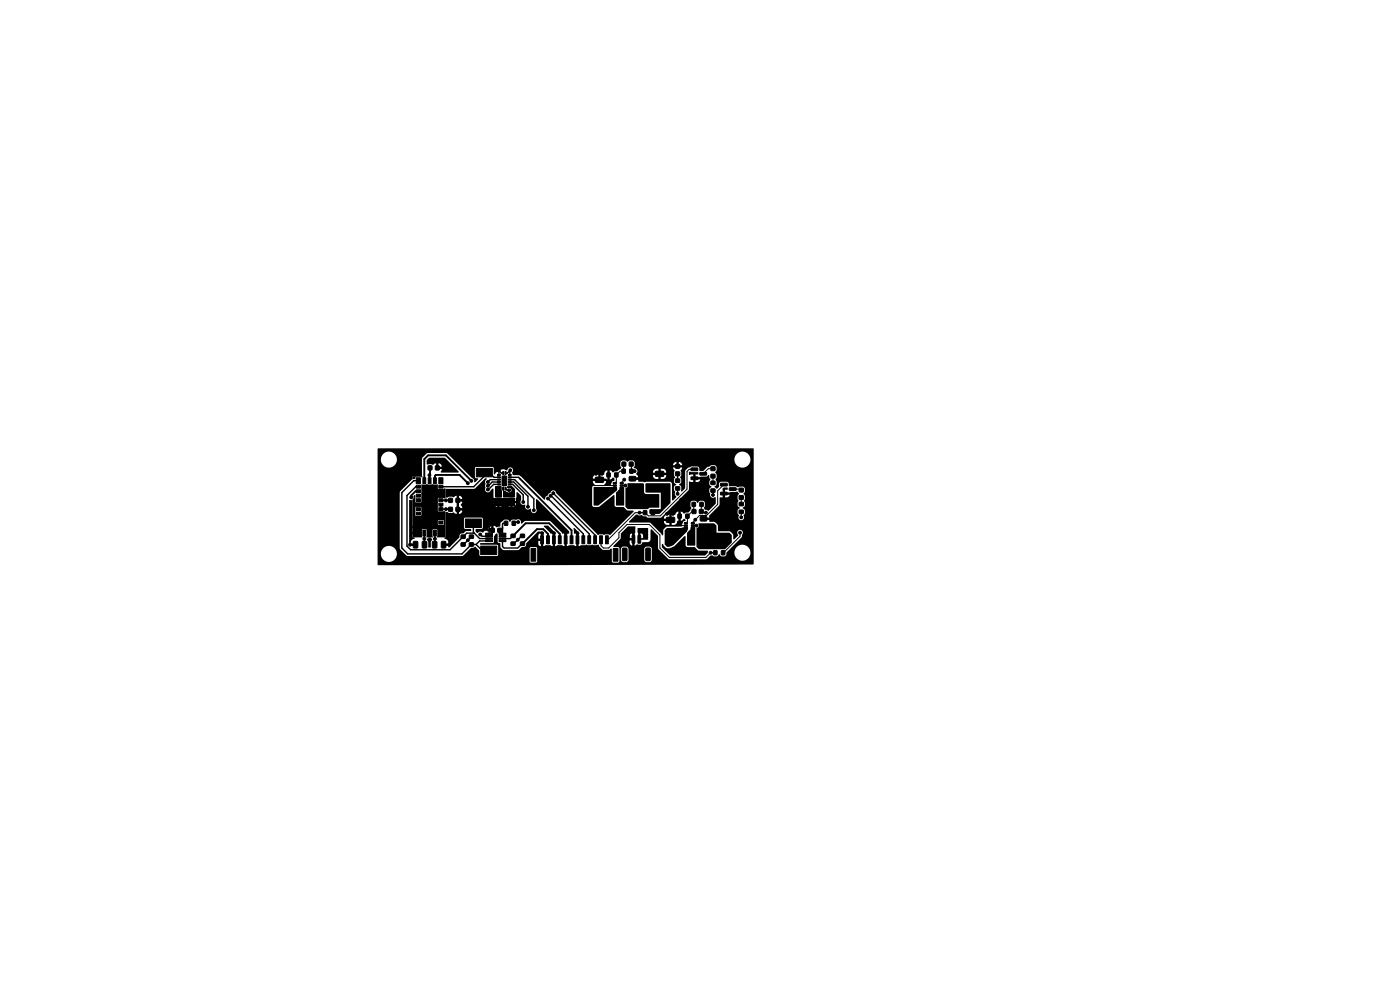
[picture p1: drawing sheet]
<svg xmlns="http://www.w3.org/2000/svg" width="297mm" height="210mm" viewBox="0 0 297 210" stroke-linecap="round" stroke-linejoin="round" font-family="sans-serif">
<g fill="#000" stroke="#000" stroke-width=".21">
<path d="M90.8 98.8h.8v.9h-.8zM92.4 98.8h.8v.9h-.8zM132 98h.7v.9h-.7zM133.5 98h.8v.9h-.8zM143.3 98.6h.9v.7h-.9zM146.6 99.3h1.4v.5h-1.3zM150.8 99.1h.9v.7h-.9zM87.7 114.9l.7-.1 .2 .2 .1 1-.2 .3h-.6l-.2-.2zM88.3 112.5h.9v1.2h-.9zM88.3 111.5h.9v.6h-.9zM88.3 110.6h.9v.6h-.9zM88.3 109.6h.9v.6h-.9z"/>
<path d="M88.3 108.7h.9v.6h-.9zM88.3 107.7h.9v.6h-.9zM88.3 106.8h.9v.6h-.9zM88.3 105.8h.9v.6h-.9zM88.3 104.9h.9v.6h-.9zM88.3 103.9h.9v.6h-.9zM88.3 103h.9v.6h-.9zM88.3 101.3h.9v1.3h-.9zM89.7 112.5h.6v1.2h-.6zM89.7 101.3h.6v1.3h-.6zM89.6 114.9l.7-.1 .2 .2 .1 1-.2 .3h-.6l-.2-.2zM89.8 110h1.2v1h-1.2z"/>
<path d="M89.8 108.8h1.2v1h-1.2zM89.8 107.6h1.2v1h-1.2zM89.8 106.4h1.2v1h-1.2zM89.8 105.2h1.2v1h-1.2zM89.8 104h1.2v1h-1.2zM90.8 112.5h.6v1.2h-.6zM90.8 101.3h.6v1.3h-.6zM91.8 114.9l.7-.1 .2 .2v1l-.2 .3h-.5l-.3-.2zM91.2 110h1.3v1h-1.3zM91.2 108.8h1.3v1h-1.3zM91.2 107.6h1.3v1h-1.3zM91.2 106.4h1.3v1h-1.3z"/>
<path d="M91.2 105.2h1.3v1h-1.3zM91.2 104h1.3v1h-1.3zM92 112.5h.6v1.2h-.6zM92 101.3h.6v1.3h-.6zM93.7 114.9l.7-.1 .2 .2v1l-.2 .3h-.5l-.3-.2zM93.1 112.5h.9v1.2h-.9zM93.1 111.5h.9v.6h-.9zM93.1 110.6h.9v.6h-.9zM93.1 109.6h.9v.6h-.9zM93.1 108.7h.9v.6h-.9zM93.1 107.7h.9v.6h-.9zM93.1 106.8h.9v.6h-.9z"/>
<path d="M93.1 105.8h.9v.6h-.9zM93.1 104.9h.9v.6h-.9zM93.1 103.9h.9v.6h-.9zM93.1 103h.9v.6h-.9zM93.1 101.3h.9v1.3h-.9zM95.2 107.6h.8v.9h-.8zM95.2 105.7h.8v.8h-.8zM96.7 107.6h.8v.9h-.8zM96.7 105.7h.8v.8h-.8zM97.8 115.2h.9v.6h-.9zM97.8 113.5h.9v.7h-.9zM98.7 110.1h3.4v1.8h-3.4z"/>
<path d="M99.6 113.5h.8v.7h-.8zM99.6 115.2h.8v.6h-.8zM101 99.4h3.4v1.8h-3.4zM102 115.9h3.4v1.8h-3.4zM103 113.1h1.5v.3h-1.5zM103 113.6h1.5v.3h-1.5zM103 114.1h1.5v.3h-1.5zM103 114.6h1.5v.3h-1.5zM104.1 112.1h.7v.8h-.7zM105.5 100.6h.7v.3h-.7zM105.5 101.1h.7v.3h-.7zM105.5 101.6h.7v.3h-.7z"/>
<path d="M105.5 102.1h.7v.3h-.7zM105.5 102.6h.7v.3h-.7zM105.5 103.1h.7v.3h-.7zM105.6 112.1h.8v.8h-.8zM105.9 114.6h1.4v.3h-1.4zM105.9 114.1h1.4v.3h-1.4zM105.9 113.6h1.4v.3h-1.4zM105.9 113.1h1.4v.3h-1.4zM105.3 104.6h.9v.8h-.9zM105.3 106.1h.9v.8h-.9zM106.6 100.1h.3v.6h-.3zM106.6 103.4h.3v.6h-.3z"/>
<path d="M107 110.6h.7v.8h-.7zM107.1 103.4h.3v.6h-.3zM107.1 100.1h.3v.6h-.3zM106.5 101h1v2h-1zM107.8 103.1h.7v.3h-.7zM107.8 102.6h.7v.3h-.7zM107.8 102.1h.7v.3h-.7zM107.8 101.6h.7v.3h-.7zM107.8 101.1h.7v.3h-.7zM107.8 100.6h.7v.3h-.7zM108.4 115h.9v.7h-.9zM108.4 113.3h.9v.7h-.9z"/>
<path d="M108.7 110.6h.6v.8h-.6zM108.1 104.6h.8v.7h-.8zM108.1 106.1h.8v.8h-.8zM110.4 113.3h.9v.7h-.9zM110.4 115h.9v.7h-.9zM112.7 116.4h.9v2.7h-.9zM114.7 113.7h.6v1.7h-.6zM115.9 113.7h.7v1.7h-.7zM117.2 113.7h.6v1.7h-.6zM118.5 113.7h.5v1.7h-.5zM119.7 113.7h.6v1.7h-.6zM120.9 113.7h.7v1.7h-.7z"/>
<path d="M122.2 113.7h.6v1.7h-.6zM123.5 113.7h.5v1.7h-.5zM124.7 113.7h.6v1.7h-.6zM125.9 113.7h.7v1.7h-.7zM126.3 104.2h1.6l.2 .2v.7l-.3 .2h-1.4l-.1-.2zM126.3 101.3l1.6-.1 .2 .3v.7l-.3 .2-1.4-.1-.1-.2zM127.2 113.7h.6v1.7h-.6zM128.5 113.7h.5v1.7h-.5zM128.8 100.3h.6v.9h-.6zM130.1 102.3h.7v.4h-.7zM130.1 102.8h.7v.4h-.7zM130.1 103.3h.7v.4h-.7z"/>
<path d="M130.1 116.4h1v2.7h-1zM131 104.7h1l.2 .1v1.8l-.1 .2-.9 .1-.2-.2zM130.4 100.3h.7v.9h-.7zM131.6 103.3h.6v.4h-.6zM131.6 102.8h.6v.4h-.6zM131.6 102.3h.6v.4h-.6zM132.1 116.3h.7l.2 .1v2.3l-.1 .2-.6 .1-.3-.2zM132 99.5h.6v.9h-.6zM133.2 104.7h.9l.3 .1v1.8l-.2 .2-.8 .1-.3-.2zM133.5 103h1.2l.2 .2v.6l-.2 .2-1.1-.1-.1-.2zM133.5 101.1h1.2l.2 .2v.6l-.2 .2-1.1-.1-.1-.2zM134.1 113.6h.6l-.1 1.6h-.5z"/>
<path d="M133.6 99.5h.7v.9h-.7zM135.4 113.6h.5l-.1 1.6h-.5zM135.5 105.4h3.4v1.8h-3.4zM135.6 102.9l.7-.1 .2 .2v1l-.1 .2h-.6l-.3-.2zM136.5 108.3h.7v.9h-.7zM137 116.3h.7l.3 .1v2.3l-.2 .2-.6 .1-.2-.2zM137.4 102.9l.7-.1 .2 .2v1l-.1 .2h-.6l-.3-.2zM138.2 108.3h.6v.9h-.6zM139.1 103l1.6-.1 .1 .3v.7l-.2 .2-1.4-.1-.2-.2zM139.1 100h1.6l.1 .2v.7l-.2 .2h-1.4l-.2-.2zM141.4 112.7h1.6l.2 .2-.1 .7-.2 .2h-1.4l-.2-.2zM141.4 109.8l1.6-.1 .2 .3-.1 .7-.2 .2-1.4-.1-.2-.2z"/>
<path d="M143.3 103.3h.9v.7h-.9zM143.3 101.6h.9v.7h-.9zM143.3 100.1h.9v.8h-.9zM143.8 109.1h.7v.8h-.7zM145.2 110.8h.6v.4h-.6zM145.2 111.3h.6v.4h-.6zM145.2 111.8h.6v.4h-.6zM146.1 113.2h.9l.3 .1v1.8l-.2 .2-.8 .1-.2-.2zM145.5 109.1h.7v.8h-.7zM146.6 101.2h1.4v.5h-1.3zM146.7 111.8h.6v.4h-.6zM146.7 111.3h.6v.4h-.6z"/>
<path d="M146.7 110.8h.6v.4h-.6zM146.8 106.6h.7v.8h-.7zM146.8 108.1h.8v.8h-.8zM148.3 113.2h.9l.2 .1v1.8l-.1 .2-.9 .1-.2-.2zM148.5 100.2h1.3l.1 .5-1.4 .1zM148.6 111.5h1.2l.2 .2v.6l-.3 .2-1-.1-.2-.2zM148.6 109.6h1.2l.2 .2v.6l-.3 .2-1-.1-.2-.2zM148.5 106.6h.7v.8h-.7zM148.4 108.1h.8v.8h-.8zM150.3 113.9h3.4v1.8h-3.4zM150.8 103.7h.9v.7h-.9zM150.8 102.1h.9v.7h-.9z"/>
<path d="M151.4 116.8h.7v.9h-.7zM150.8 100.6h.9v.8h-.9zM152.9 102.5h1.3l.1 .5-1.4 .1zM152.9 104.4h1.3l.1 .5-1.4 .1zM153.1 116.8h.6v.9h-.6zM154.7 103.5h1.4l.1 .5h-1.4zM156.8 108.2h.9v.7h-.9zM156.8 106.6h.9v.7h-.9zM156.8 103.6h.9v.7h-.9zM156.8 105.2h.9v.7h-.9z"/>
<circle cx="92.7" cy="97.8" r=".3"/>
<circle cx="94.7" cy="99.2" r=".3"/>
<circle cx="103.7" cy="98" r=".3"/>
<circle cx="105.7" cy="99.8" r=".3"/>
<circle cx="108.3" cy="99.8" r=".3"/>
<circle cx="134.6" cy="100" r=".3"/>
<circle cx="148" cy="98.5" r=".3"/>
<circle cx="82.5" cy="113" r=".3"/>
<circle cx="82.5" cy="104.2" r=".3"/>
<circle cx="87" cy="115.5" r=".3"/>
<circle cx="87.3" cy="105.5" r=".3"/>
<circle cx="87.9" cy="111.8" r=".3"/>
<circle cx="87.9" cy="113" r=".3"/>
<circle cx="90" cy="114.3" r=".3"/>
<circle cx="90.4" cy="108.1" r=".3"/>
<circle cx="90.4" cy="105.7" r=".3"/>
<circle cx="90.4" cy="110.5" r=".3"/>
<circle cx="90.5" cy="103.2" r=".3"/>
<circle cx="91.1" cy="100.8" r=".3"/>
<circle cx="91.7" cy="111.8" r=".3"/>
<circle cx="91.9" cy="109.3" r=".3"/>
<circle cx="91.9" cy="104.5" r=".3"/>
<circle cx="91.9" cy="106.9" r=".3"/>
<circle cx="92.3" cy="114.3" r=".3"/>
<circle cx="94.6" cy="108" r=".3"/>
<circle cx="94.6" cy="106.1" r=".3"/>
<circle cx="95.3" cy="115.5" r=".3"/>
<circle cx="96.5" cy="111.2" r=".3"/>
<circle cx="98.3" cy="106.1" r=".3"/>
<circle cx="98.4" cy="108" r=".3"/>
<circle cx="99.2" cy="102.5" r=".3"/>
<circle cx="99.3" cy="114.6" r=".3"/>
<circle cx="100" cy="102" r=".3"/>
<circle cx="100.7" cy="107.2" r=".3"/>
<circle cx="101.9" cy="113.4" r=".3"/>
<circle cx="103.5" cy="103.8" r=".3"/>
<circle cx="103.5" cy="103.1" r=".3"/>
<circle cx="103.5" cy="102.2" r=".3"/>
<circle cx="103.7" cy="111.5" r=".3"/>
<circle cx="104.5" cy="109.2" r=".3"/>
<circle cx="105.7" cy="104" r=".3"/>
<circle cx="106.7" cy="106.5" r=".3"/>
<circle cx="107" cy="101.2" r=".3"/>
<circle cx="107" cy="102.7" r=".3"/>
<circle cx="107.2" cy="105" r=".3"/>
<circle cx="107.5" cy="106.5" r=".3"/>
<circle cx="107.5" cy="118.2" r=".3"/>
<circle cx="108" cy="104" r=".3"/>
<circle cx="109.8" cy="114.5" r=".3"/>
<circle cx="109.9" cy="110.8" r=".3"/>
<circle cx="111" cy="106.5" r=".3"/>
<circle cx="112" cy="107.5" r=".3"/>
<circle cx="113.2" cy="108.2" r=".3"/>
<circle cx="115" cy="109.5" r=".3"/>
<circle cx="115" cy="113.1" r=".3"/>
<circle cx="116.3" cy="105.7" r=".3"/>
<circle cx="116.8" cy="105.2" r=".3"/>
<circle cx="117.4" cy="104.6" r=".3"/>
<circle cx="117.5" cy="113.1" r=".3"/>
<circle cx="118.8" cy="100.2" r=".3"/>
<circle cx="120" cy="113.1" r=".3"/>
<circle cx="122.5" cy="113.1" r=".3"/>
<circle cx="122.8" cy="117" r=".3"/>
<circle cx="126.4" cy="100.5" r=".3"/>
<circle cx="126.7" cy="106.7" r=".3"/>
<circle cx="126.7" cy="105.7" r=".3"/>
<circle cx="127.4" cy="106.2" r=".3"/>
<circle cx="127.7" cy="100.5" r=".3"/>
<circle cx="127.8" cy="110.5" r=".3"/>
<circle cx="132.4" cy="101.7" r=".3"/>
<circle cx="132.7" cy="103" r=".3"/>
<circle cx="133" cy="112.8" r=".3"/>
<circle cx="133" cy="113.8" r=".3"/>
<circle cx="134" cy="112.8" r=".3"/>
<circle cx="134.9" cy="104.5" r=".3"/>
<circle cx="135.6" cy="101.5" r=".3"/>
<circle cx="135.7" cy="108.8" r=".3"/>
<circle cx="136" cy="112.8" r=".3"/>
<circle cx="136" cy="110.2" r=".3"/>
<circle cx="137" cy="112.8" r=".3"/>
<circle cx="137" cy="113.8" r=".3"/>
<circle cx="139.5" cy="111" r=".3"/>
<circle cx="140.8" cy="105" r=".3"/>
<circle cx="140.8" cy="107.2" r=".3"/>
<circle cx="141.5" cy="106" r=".3"/>
<circle cx="141.5" cy="109" r=".3"/>
<circle cx="141.8" cy="114.2" r=".3"/>
<circle cx="141.8" cy="115.5" r=".3"/>
<circle cx="142.8" cy="109" r=".3"/>
<circle cx="143" cy="116.8" r=".3"/>
<circle cx="143" cy="114.8" r=".3"/>
<circle cx="143.8" cy="104.7" r=".3"/>
<circle cx="144.5" cy="106" r=".3"/>
<circle cx="144.8" cy="115.5" r=".3"/>
<circle cx="147.5" cy="110.2" r=".3"/>
<circle cx="147.8" cy="111.5" r=".3"/>
<circle cx="149.8" cy="108.8" r=".3"/>
<circle cx="150.8" cy="112.8" r=".3"/>
<circle cx="150.8" cy="111.8" r=".3"/>
<circle cx="150.8" cy="117.2" r=".3"/>
<circle cx="151.2" cy="105" r=".3"/>
<circle cx="151.5" cy="112.2" r=".3"/>
<circle cx="157" cy="113" r=".3"/>
<circle cx="157.2" cy="109.8" r=".3"/>
<circle cx="158.8" cy="112" r=".3"/>
</g>
<g fill="none" stroke="#000" stroke-width=".21">
<path d="M132.4 98.5l-.1 1.5h-.7l-.8 .8v1.4l-.4 .3M133.9 98.5v1.5h.7M147.3 99.6h-1.1l-.5 .4v3.8l-5.6 5.6h-2.6l-.7-.6M151.2 99.4h-.9l-1.1 1.1M122.8 100.3l2.7 2.7h4.9M127.5 114.5v1.3l.5 .5h1.1l2.2-2.2v-1.1l1.7-1.7h4.8l2.2 2.2v2.8l2 2h7.7l1-1M131.9 103h.8M132.4 101.8l-.5 .5v.2M135.7 108.8h-1l-5.7 5.7h-.3M140.2 111.5h5.3M145.9 109.2l-.1 1.5-.3 .3M147 111.5h.8"/>
<path d="M147.2 107v1.5h-.4l-1 1M148.8 107v1.5l.2 .3h.7M151.2 101v1.4M151.2 104.1v.9M153.6 102.8l-1.4 1.3v2.9l-2.3 2.4h-1.5l-1.4 1.4v.2M155.4 103.8h1.6l.2 .2M157 113v.8l-3.6 3.5M157.2 105.5v1.4M157.2 108.6v1.2"/>
</g>
<g fill="none" stroke="#000" stroke-width=".3">
<path d="M105.8 99.8l.5 .6h.4M105.8 99.9v.9M108.1 99.9v.9M108.2 99.8l-.5 .6h-.5M87 115.5h1.2M88.7 113v.1M88.7 111.8h.1M88.7 102h-.9l-2.6 2.5v11.8l1.3 1.2h11.5l2-2h1M88.7 103.3h-.5l-1.9 1.8v10.7l.8 .8h8.4l3.5-3.5h1.6l1.2 1.2h1.9M90 113.1v2.2M90.4 110.5l-.3 .4M90.4 106.9l-.1 .2"/>
<path d="M91.1 100.8v1.2M92.2 104.2l-.3 .3M92.2 109l-.3 .3M92.3 113.1v2.2M93.5 106.1h2.1M93.5 107.1v.9h2.1M94.1 115.5h1.2M97.1 106.1h1.2M97.1 108h1.3M100 113.9l-1.7 1.6M100.4 111v2l.2 .1M101 115.5l1.3 1.3h1.4"/>
<path d="M101.9 113.4l.4 .4h1.4M103.7 112l.6 .5h.2M103.7 111.5v1.8M103.7 114.8h-1.9l-.8 .7M105.8 101.3h-1l-1-1h-1v.7l-2.3 2.3h-7M105.8 102.8h-1.1l-1.2 1.1M105.8 102.3h-1.4l-.9 .8M105.8 101.8h-1.8l-.5 .5M106.6 112.3l-.2 .2h-.4M106.6 114.8v1.1l.3 .4M106.6 114.3h1.5M107 116.3h2.8"/>
<path d="M107.2 103.7l.4 .3h.4M107.4 111h-.6l-.2 .2v2.6M108.1 102.8h.7l2.2 2.2v1.5M108.1 102.3h.9l3 3v2.2M108.1 101.3h1.9l.2 .2M108.1 101.8h1.1l4 4v2.5M108.8 113.7l-.5 .6M109.9 110.8h-.6l-.3 .2M110.8 113.7h-.1l-1.7 1.6h-.2M110.8 115.3l-1 1M115 113.1v1.6M116.2 105.8l7.5 7.5v1.2"/>
<path d="M116.8 105.2l8.2 8.1v1.2M117.4 104.6h.1M117.4 104.6l8.8 8.9v1M117.5 113.1v1.6M120 113.1v1.6M122.5 113.1v1.6M135.7 108.8h1.1M143.7 100.5v1.5M143.7 103.6v1.2M150.7 117.3h1.2"/>
</g>
<path d="M91.2 99.3v1.4l-.1 .1M88.7 104.2h-.5l-.9 .9v.4M90 102v-4.6l.8-.8h3.8l5.4 5.4M92.3 102v-1.1l.2-.1h5l1.8 1.7M108.8 113.7l2.7-2.7h5l2.2 2.3v1.2M110.2 101.5l11 11v2M116.2 114.5v-1.2l-1-1h-1.3l-3.1 3M135.6 101.5l-1.4 .1M139.9 103.5h.1M149.3 110v.1" fill="none" stroke="#000" stroke-width=".4"/>
<g fill="#000">
<path d="M90.6 97.6l.5-.5h3.3l2.9 3-.1 .1h-3.6l.1-.7h-.9l-.3-.5h1.2a.71 .71 0 0 0-.7-.7v.7h-.5v-.7h-.3a.47 .47 0 0 1-.7 .2h-.9zM80.2 95.1h79.6l.1 .1-.1 24.5-79.6 .2-.1-.1v-2.4h.7v.2a1.7 1.7 0 0 0 2.6 1.4 1.7 1.7 0 0 0 0-3 1.7 1.7 0 0 0-2.6 1.4h-.7v-13h4.7v11.9l1.5 1.6 11.8 .1 1.8-1.8 .9-.2 .9 .8v.9l.2 .2h3.5l.3-.2v-1.9l-.2-.2-3.5-.1-.2-.1 .2-.2h2.7l.1-.3v-1a.74 .74 0 0 1 .7-.7l.1 1.8 .5 .3 .1 .8 .6 .6h3.1l.5-.4h1.9v2.8l.3 .2h1.1l.2-.2v-2.9l-.2-.2h-1.1l-.3 .3h-1.9l.3-.3 .8-.1 .1-.5h2.6l.1 .3 .4 .2v-1.1h-.5v.6h-2.6l1.7-1.8h.9v.7h.5v-1.1l-.4 .1-.1 .3h-.9l.8-.8h.9l.3 .2-.1 2.9 .5-.3h1l.5 .3v-2.7h-.4l-1.4-1.5v-.2h.9l1.5 1.5v2.9l.4-.3h1l.5 .3v-2.7h-.4l-2.6-2.7h-5.2l-.8 .6-.2-.2a.66 .66 0 0 0-.3-.7 .66 .66 0 0 0-.8 .1l-.7-.1-.5 .5-.5-.5-.8 .1-.7 .7-.1 .7h-.4a.47 .47 0 0 1-.7-.1l-.3-.1v.9l-.2 .1-.1 .2-1.5-.1-.4 .4a1.11 1.11 0 0 0-1.3 0l-.3-.3 .1-.5 3.2 .1v-.8a.71 .71 0 0 0-.7 .7h-2.5h1.2l.2-.1v-2l-.1-.3h-3.6l-.3 .3 .1 2 1.4 .1 .1 .3-.2 .1-1 .1-.5 .4a.69 .69 0 0 0-.9 .9l-2.1 2.1-.2-.1v-.2l-1-.1 .1-.4h.9a.92 .92 0 0 0-.8-1.1l.2-.2v-5.3l.3-.1 .4 .2h.6a.47 .47 0 0 1 .8 .2h.8a.71 .71 0 0 0 .7-.7h-.7v.7h-.5v-1.2h1.2l-.4-.7 .4-.7h-.7v1.4h-.5v-1.9l1.2-.1a.71 .71 0 0 0-.7-.6v.7h-.5v-.7h-.3a.47 .47 0 0 1-.8 .2h-.6l-.4 .2-.3-.1v-1.8h6.1l2.3-2.2h.3a1.16 1.16 0 0 0-.2 1.2v.7a.66 .66 0 0 0 .2 .9 .66 .66 0 0 0 .9-.3l.4-.4 .2 .1v1.7l.2 .4-.1 .5h.2v.5h-.2a.71 .71 0 0 0 .7 .7v-.2h.5v.2l.5-.2h1.2l.5 .2v-.2h.5l.1 .2a.71 .71 0 0 0 .7-.7h-.2v-.5h.2l-.1-.5 .1-.3 .1-1.1 .9 .8v1a.66 .66 0 0 0 .1 .8 .66 .66 0 0 0 .8 .1 .73 .73 0 0 0 .2 .9 .73 .73 0 0 0 1-.1 .74 .74 0 0 0 .3 .7 .74 .74 0 0 0 .8 .1l.2-.4-.2-.5v-1.8l.1-.1 6.9 6.8v.4l-.5 .1v2.7l.5-.3h1l.5 .3v-2.7l-.4-.1-.2-1 .3-.1 .9 1v2.9l.4-.3 .9 .1 .2-.2 .4 .2 .9-.2 1 .2 .3-.2 .9 1.1 1.4 .1 .5-.3 .1 2.7 .2 .2 1.1 .1 .3-.2v-2.7h.3v2.3l.4 .4h.8l.4-.2v-2.5h3.4v2.5l.5 .3 .7-.1 .3-.2 .1-2.5-.4-.5h-.9l-.3 .5h-3.4l-.1-.4-.4-.2-.7 .1-.4 .5h-.3l-.2-.4-1.1-.1 .7-.8h2.8l.1 .3 .4 .2v-1h-.5v.5h-2.8l.8-.9 .1-.7h1.9v.6h.5v-1.1l-.4 .2-.1 .3h-1.9v-.5l1.6-1.4h1.5l-.2 1.4v2.6l.5-.2h.9l.3-.5h1.2l.3-.2 .2-.4v-2l.3-.1 1.3 1.4 .1 2.8 2.2 2.2h7.9l.9-.8 .3-.1 .4 .2h.7l.5-.4 .4 .4h.6l.4-.2 .2-.7h1.6v.3a1.7 1.7 0 0 0 2.6 1.3 1.7 1.7 0 0 0 0-2.9 1.7 1.7 0 0 0-2.6 1.3h-1.6l3.1-3.1 .1-.5a.63 .63 0 0 0 .1-.9 .63 .63 0 0 0-1 0 .63 .63 0 0 0 .1 .9l-.9 .9-.2-1-.5-.6-2.6-.1-.1-1.3-.6-.6-1.1-.1-.1-.4h-1.1l-.1-.1v-.4h1.2v-.4l2.1-2.2 .1-1.7h1.6l.4-.2 .1-.3h-1v.5h-.5l-.1-1.8 .3-.3h.7l.2 .1-.1 .4h-.5v.6l2.4-.2a.47 .47 0 0 1 .5 .3 .47 .47 0 0 1-.2 .6v.7l.2 .4-.2 .3v.6l.4 .5-.4 .6v.6l.3 .4a.65 .65 0 0 0 0 .9 .65 .65 0 0 0 .9 0 .65 .65 0 0 0 0-.9l.3-.5v-.7l-.4-.3 .4-.6v-.6l-.2-.4 .2-.4v-.8a.31 .31 0 0 1-.3-.3 .31 .31 0 0 1 .3-.3v-.8l-.2-.3h-1.3l-.4-.1-1.4-.1-.1-.7-.4-.2h-1.4l-.3 .4v.7l-.4 .4-.4-.3a.3 .3 0 0 1-.1-.3 .3 .3 0 0 1 .3-.2l.1-.8-.2-.4 .2-.4v-.6l-.3-.5 .3-.4v-.6l-.2-.5h-1.1l-.2 .3-.5 .1-.8 .8-.8-.1-.1-.5-.2-.3h-1.5l-.6 .2-.6 .6-.1 3.7-.7 .8-.1-1-.4-.5 .4-.5v-.6l-.2-.5 .2-.4-.1-1 .3-.6h-1.9v.2a.5 .5 0 0 1 .2 .8v.8a.37 .37 0 0 1 .2 .3 .37 .37 0 0 1-.2 .4v.7l.4 .4-.4 .5v.6l.2 .5a.75 .75 0 0 0 .3 1l-.7 .7h-.2v-3.4l-.4-.5h-5.1l-.3 .1-1.3-.1-.1-.4h-1.1l-.1-.1v-.4h1.2l-.1-.4h3.2a.85 .85 0 0 0 1.2 .7h.9a.75 .75 0 0 0 .7-.8h-1.1v.8h-.5v-.8l-4.4 .1-.3-.4 .2-.3 6.1 .1a.83 .83 0 0 0-1.1-.8v.8h-.5v-.8h-.7l-.5 .7h-3.3a.76 .76 0 0 0-.7-.9l.2-.6h10a.71 .71 0 0 0-.7-.7v.7h-.5v-.7l-.5 .1-.2 .6h-8.1l-.1-.8-.3-.2h-.8l-.4 .3-.4-.3h-.7l-.4 .4 .2 1.2-.9 .7h-.6a.3 .3 0 0 1-.3 .2 .3 .3 0 0 1-.3-.3l-.4-.1v1.9l.7-.4 .3 .2v.5a1.34 1.34 0 0 0-.8 1l-1.3-.1 .4-.9h-2.8v.4l.4 .5-.5 .2-.1 .3v3.7l.2 .3 .2 .2 1.1-.1 3.2-2.5 .1 2.2 .1 .3 1.8 .1 .8 .7h1.2l.1 .2-5 5-.3-.2-2.3 .1-8.8-8.8a.67 .67 0 0 0-.7-.6 .67 .67 0 0 0-.6 .6l-.9 .7-.2 .6-.2 .1-4.5-4.6h14.9v.1h1.1v-.8h.5v.8h1.2l.3 .2-.1-1.9a.9 .9 0 0 0-.7 .9h-1.2a.85 .85 0 0 0-1.1 .7h-14.9l-.7-.6h-1.4l-.2-.5a.66 .66 0 0 0-.1-1.1 .66 .66 0 0 0-.9 .6l-.5-.2a.67 .67 0 0 0-1 .3l-.1 .2-.7 .1-.4 .5-.1-.2-.1-1.2-.2-.2h-3.5l-.3 .2 .1 1.9 .7 .4-.8 .7-.3-.7-4.3-4.2h59.7v.2a1.7 1.7 0 0 0 2.6 1.4 1.7 1.7 0 0 0 0-3 1.7 1.7 0 0 0-2.6 1.4h-59.7l-1.4-1.3h-4l-1.2 1.2v3.7h-2v.6l-2.7 2.8h-4.7v-7h.7a1.7 1.7 0 0 0 2.4 1.7 1.7 1.7 0 0 0 .4-2.9 1.7 1.7 0 0 0-2.8 1v.2h-.7zM86.8 106.1l.7-.1v8h.4l.1 .2-.1 .1a.78 .78 0 0 0-.7 1h.9v.4l-1.1 .1-.2-.2zM87.5 101l2.1 .1-.2 .2-.2-.2-1 .1-.2 .4-.5 .2zM90.9 114h.5v.2l.3 .1-.3 .6v1.1l-.1 .2-.4-.1-.1-1.2-.2-.3zM89.4 102.7h3.4l.2 1 1.5-.1v2l-.3 .2-.2-.2h-.9l-.2 .2v2.6l.2 .1 1.1-.1 .3 .1v5.5h-1.8l.1-1.6-.2-.2-.8 .2 .1 1.6h-1.5l.1-1.6-.2-.2-.8 .2 .1 1.6h-2.1v-3.5h5.4l.1 .8 1 .1 .2-.2v-.7l-.2-.2h-.9l-.2 .2h-5.4v-2.8h.6l.1 1.7 1 .1 .2-.2-.1-1.7-1-.1-.2 .2h-.6v-1.8l.2-.3v-.4l.3-.2 .2 1.5 1 .1 .2-.1zM105 103.2l1.2-.1 .2 .1v2.3h-1.4zM106.7 103.3h.2a.68 .68 0 0 0 .6 1 .54 .54 0 0 0 .8 0 .54 .54 0 0 0-.2-.8h-.3a.24 .24 0 0 1-.2-.2 .24 .24 0 0 1 .2-.2h.8l.6 .6v1.8h-2.4zM105 105.8h4.3v1.5h-4.3zM125.9 103.4h4.9l.1 .5-3.9 3.3-1 .1-.1-.2zM131.4 103.4l1 .1v3.7h-1.7v-2.6l.7-.8zM132.5 112.6l.6-.6h1.6l-.1 2.3-.2 .2h-1.9v-.9h1.1v.6h.5v-1.1l-.4 .2-.1 .3h-1.1z"/>
<path d="M133.1 102.6l3.3-.1 .2 .2v1.7l.3 .3 2.9 .1v2.8l-1.9 .1-.5 .3h-4.2l-.5-.6v-3.9a.69 .69 0 0 0 .4-.9zM135.3 112.1l2.1-.1 .1 2.4-1.9 .1-.2-.1v-.2h1v-.6l-.1-.3-.4-.2v1.1h-.5zM137 102.5h5.1l.1 .2v4l-2.3 2.3h-2l-.1-.8 .1-.2h2.3v-3.5h-3.2l-.1-.2zM141 112.5l.6-.5 4.1-.1 .3 .2-.3 .7-2.8 2.8-.9 .4h-.5l-.5-.5zM140.4 115.4h.2l.8 .9h.7l.9-.4 2.3-2.2 .2 2 .1 .3 1.8 .1 .7 .7h2l.1 .2-.1 .3-.6 .5h-7.3l-1.8-1.7zM134.2 109.9h6.7v.1h1.1v-.8h.5v2.2a.85 .85 0 0 0 1.1-.8l.3-.1v-2l-.4 .2-.3 .5h-1.2a.85 .85 0 0 0-1.1 .7h-6.7l.8-.7 .7 .2 .5-.2 .2 .3h.7l.4 .3 2.8-.1 5.8-5.7 .1-1.9 1.8 .2 .4-.3 .1-.3h-.9v.6h-.5v-1.6l-.9 .1v-.6a.28 .28 0 0 1 .2-.2 .28 .28 0 0 1 .3 .2h1.4v.4l-.5 .1v.5l2.3-.1 .3-.3h.2l.3 .9-.2 .4v.6l.4 .5-.4 .6 .1 .8a.73 .73 0 0 0 .3 .9 .73 .73 0 0 0 .9 0v1.3l-1.4 1.5-.6-.2a.44 .44 0 0 1-.5-.3 .44 .44 0 0 1 .2-.5v-.8l-.4-.3-.7 .1-.4 .4-.5-.5-.8 .1-.2 .3v.7a.79 .79 0 0 1-.1 1l-.4 .4-.6 .1a.3 .3 0 0 1-.3 .2 .3 .3 0 0 1-.3-.3l-.4-.2v2l.5-.3a.24 .24 0 0 1 .3-.1 .24 .24 0 0 1 .2 .3 .24 .24 0 0 1-.3 .1l-.4 .7 .1 .3-.3 .2-3.2 .1-.6 .6v1l-.2 .2-2.6-2.7-4.3-.1-.2-.1 7.5-.1a.85 .85 0 0 0 1.1 .8v-.9h-1.1v.1h-7.5zM146.5 111.9l1 .1-.1 3.7h-1.6l-.1-2.6 .8-.8zM148.2 111.1l3.3-.1 .5 .5v1.5h2.7l.5 .5v1.6l-1.4 1.4h-5.6l-.4-.6v-3.9a.69 .69 0 0 0 .4-.9z"/>
</g>
</svg>
